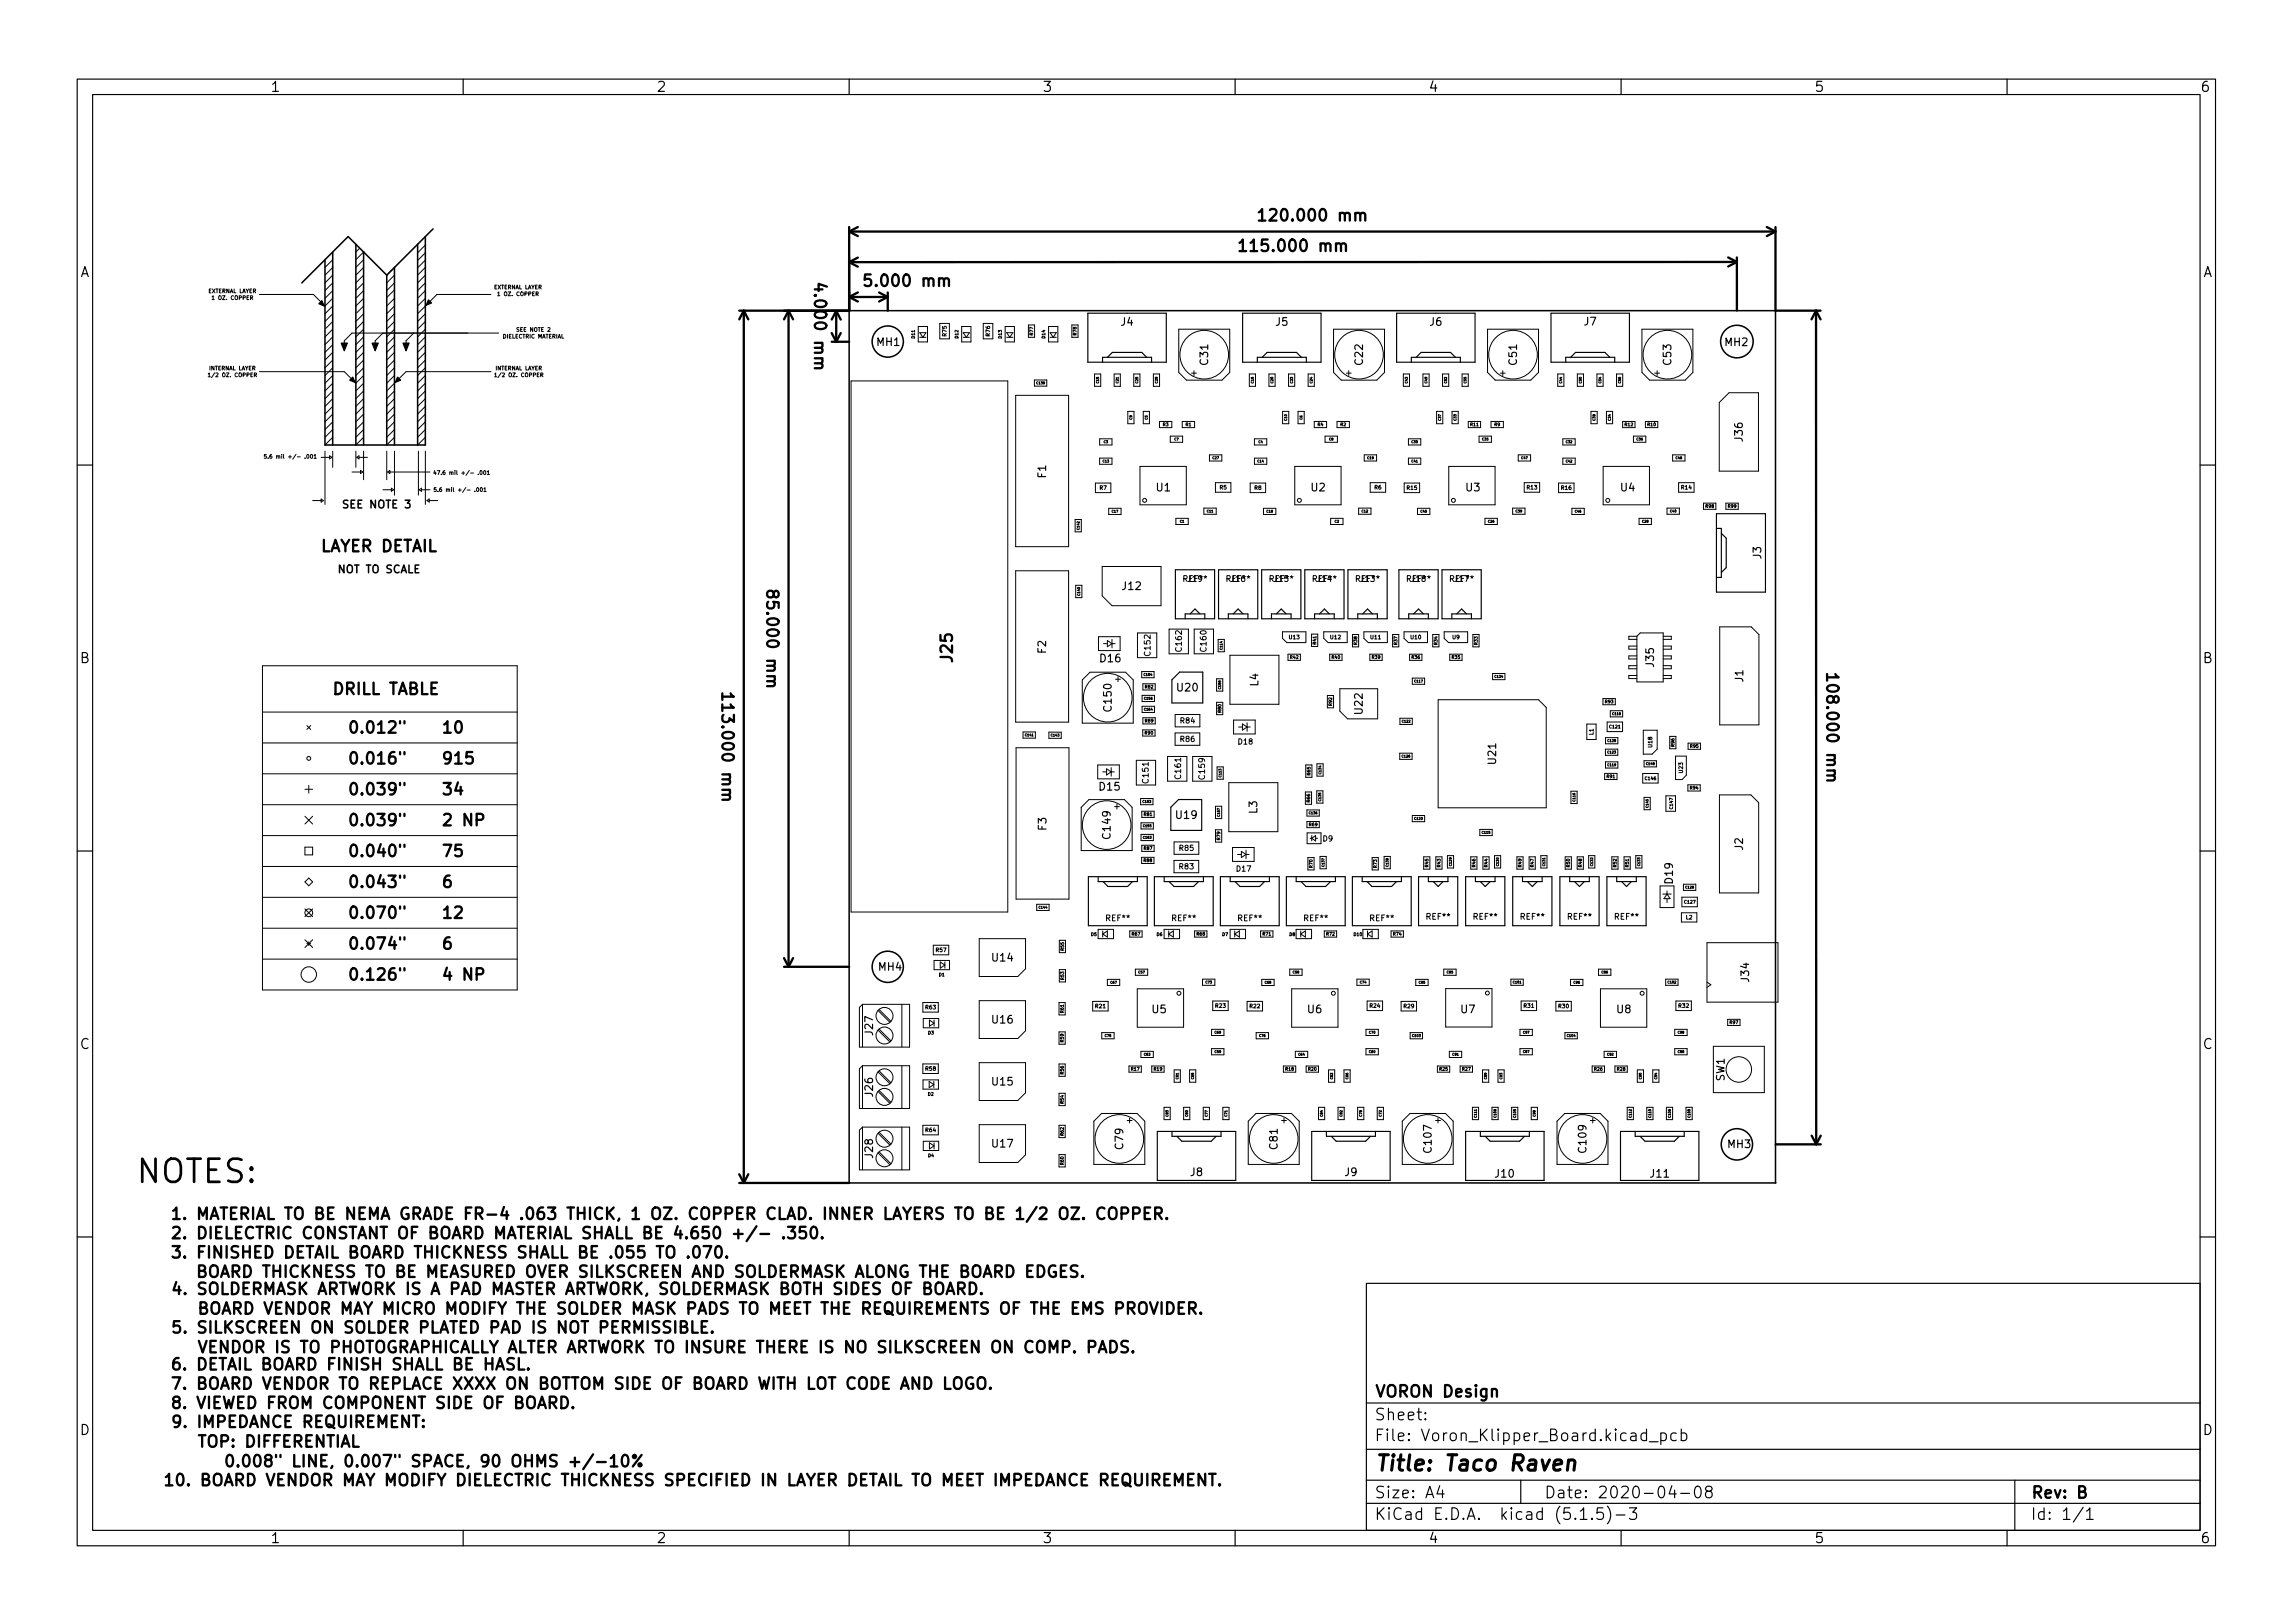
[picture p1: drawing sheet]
<svg xmlns="http://www.w3.org/2000/svg" width="297mm" height="210mm" viewBox="0 0 297 210" stroke-linecap="round" stroke-linejoin="round" font-family="sans-serif">
<defs><g id="words">
<text font-size="4.2" x="17.6" y="153.2">NOTES:</text>
<text font-size="2.8" x="178" y="190.6">Title: Taco Raven</text>
<g font-size="2.1">
<text x="164.1" y="28.6">120.000 mm</text>
<text x="161.6" y="32.6">115.000 mm</text>
<text x="105.5" y="37.5" transform="rotate(90 105.5 37.5)">4.000 mm</text>
<text x="112.7" y="37.1">5.000 mm</text>
<text x="41.5" y="71.5">LAYER DETAIL</text>
<text x="99.3" y="77.4" transform="rotate(90 99.3 77.4)">85.000 mm</text>
<text x="43.2" y="90">DRILL TABLE</text>
<text x="123.4" y="85.6" transform="rotate(-90 123.4 85.6)">J25</text>
<text x="236.6" y="88.3" transform="rotate(90 236.6 88.3)">108.000 mm</text>
<text x="47.2" y="95">0.012&quot;</text>
<text x="55.7" y="95">10</text>
<text x="93.5" y="90.8" transform="rotate(90 93.5 90.8)">113.000 mm</text>
<text x="47.3" y="99">0.016&quot;</text>
<text x="55.8" y="99">915</text>
<text x="47.2" y="103">0.039&quot;</text>
<text x="47.4" y="107">0.039&quot;</text>
<text x="55.9" y="107">2 NP</text>
<text x="47.2" y="111">0.040&quot;</text>
<text x="47" y="115">0.043&quot;</text>
<text x="47.2" y="119">0.070&quot;</text>
<text x="55.7" y="119">12</text>
<text x="47" y="123">0.074&quot;</text>
<text x="47.4" y="127">0.126&quot;</text>
<text x="55.9" y="127">4 NP</text>
<text x="26.9" y="160.5">2. DIELECTRIC CONSTANT OF BOARD MATERIAL SHALL BE 4.650 +/- .350.</text>
<text x="29.2" y="158">1. MATERIAL TO BE NEMA GRADE FR-4 .063 THICK, 1 OZ. COPPER CLAD. INNER LAYERS TO BE 1/2 OZ. COPPER.</text>
<text x="22" y="167.7">4. SOLDERMASK ARTWORK IS A PAD MASTER ARTWORK, SOLDERMASK BOTH SIDES OF BOARD.</text>
<text x="25.6" y="163">3. FINISHED DETAIL BOARD THICKNESS SHALL BE .055 TO .070.</text>
<text x="27.8" y="165.5">BOARD THICKNESS TO BE MEASURED OVER SILKSCREEN AND SOLDERMASK ALONG THE BOARD EDGES.</text>
<text x="22" y="172.7">5. SILKSCREEN ON SOLDER PLATED PAD IS NOT PERMISSIBLE.</text>
<text x="23.7" y="170.3">BOARD VENDOR MAY MICRO MODIFY THE SOLDER MASK PADS TO MEET THE REQUIREMENTS OF THE EMS PROVIDER.</text>
<text x="23.7" y="175.3">VENDOR IS TO PHOTOGRAPHICALLY ALTER ARTWORK TO INSURE THERE IS NO SILKSCREEN ON COMP. PADS.</text>
<text x="23.8" y="177.5">6. DETAIL BOARD FINISH SHALL BE HASL.</text>
<text x="25.4" y="180">7. BOARD VENDOR TO REPLACE XXXX ON BOTTOM SIDE OF BOARD WITH LOT CODE AND LOGO.</text>
<text x="22" y="184.9">9. IMPEDANCE REQUIREMENT:</text>
<text x="23.7" y="182.5">8. VIEWED FROM COMPONENT SIDE OF BOARD.</text>
<text x="178" y="184">Sheet:</text>
<text x="178" y="181">VORON Design</text>
<text x="23.7" y="187.5">TOP: DIFFERENTIAL</text>
<text x="25.5" y="190">0.008&quot; LINE, 0.007&quot; SPACE, 90 OHMS +/-10%</text>
<text x="178" y="186.7">File: Voron_Klipper_Board.kicad_pcb</text>
<text x="21" y="192.5">10. BOARD VENDOR MAY MODIFY DIELECTRIC THICKNESS SPECIFIED IN LAYER DETAIL TO MEET IMPEDANCE REQUIREMENT.</text>
<text x="178" y="196.9">KiCad E.D.A. kicad (5.1.5)-3</text>
<text x="178" y="194.1">Size: A4</text>
<text x="200" y="194.1">Date: 2020-04-08</text>
<text x="263" y="194.1">Rev: B</text>
<text x="263" y="196.9">Id: 1/1</text>
</g>
<g font-size="1.8">
<text x="35" y="11.9">1</text>
<text x="85" y="11.9">2</text>
<text x="135" y="11.9">3</text>
<text x="185" y="11.9">4</text>
<text x="235" y="11.9">5</text>
<text x="285" y="11.9">6</text>
<text x="10.3" y="35.9">A</text>
<text x="285.3" y="35.9">A</text>
<text x="10.3" y="85.9">B</text>
<text x="285.3" y="85.9">B</text>
<text x="10.3" y="135.9">C</text>
<text x="285.3" y="135.9">C</text>
<text x="10.3" y="185.9">D</text>
<text x="285.3" y="185.9">D</text>
<text x="35" y="199.9">1</text>
<text x="85" y="199.9">2</text>
<text x="135" y="199.9">3</text>
<text x="185" y="199.9">4</text>
<text x="235" y="199.9">5</text>
<text x="285" y="199.9">6</text>
</g>
<g font-size="1.4">
<text x="113.6" y="44.8">MH1</text>
<text x="145.2" y="42.2">J4</text>
<text x="156.5" y="47.2" transform="rotate(-90 156.5 47.2)">C31</text>
<text x="165.3" y="42.2">J5</text>
<text x="176.6" y="47.2" transform="rotate(-90 176.6 47.2)">C22</text>
<text x="185.2" y="42.2">J6</text>
<text x="196.5" y="47.2" transform="rotate(-90 196.5 47.2)">C51</text>
<text x="205.2" y="42.1">J7</text>
<text x="216.5" y="47.2" transform="rotate(-90 216.5 47.2)">C53</text>
<text x="223.5" y="44.8">MH2</text>
<text x="225.8" y="57.1" transform="rotate(-90 225.8 57.1)">J36</text>
<text x="44.7" y="65.8">SEE NOTE 3</text>
<text x="135.5" y="61.9" transform="rotate(-90 135.5 61.9)">F1</text>
<text x="149.8" y="63.6">U1</text>
<text x="169.9" y="63.6">U2</text>
<text x="189.9" y="63.6">U3</text>
<text x="210" y="63.6">U4</text>
<text x="43.9" y="74.2">NOT TO SCALE</text>
<text x="145.4" y="76.4">J12</text>
<text x="228.1" y="72.4" transform="rotate(-90 228.1 72.4)">J3</text>
<text x="135.5" y="84.6" transform="rotate(-90 135.5 84.6)">F2</text>
<text x="142.5" y="85.8">D16</text>
<text x="152.5" y="89.6">U20</text>
<text x="163" y="88.9" transform="rotate(-90 163 88.9)">L4</text>
<text x="214.3" y="86.3" transform="rotate(-90 214.3 86.3)">J35</text>
<text x="225.8" y="88.3" transform="rotate(-90 225.8 88.3)">J1</text>
<text x="144" y="92" transform="rotate(-90 144 92)">C150</text>
<text x="176.5" y="92.5" transform="rotate(-90 176.5 92.5)">U22</text>
<text x="193.8" y="98.9" transform="rotate(-90 193.8 98.9)">U21</text>
<text x="135.5" y="107.5" transform="rotate(-90 135.5 107.5)">F3</text>
<text x="142.4" y="102.4">D15</text>
<text x="152.4" y="106.1">U19</text>
<text x="162.9" y="105.4" transform="rotate(-90 162.9 105.4)">L3</text>
<text x="143.9" y="108.6" transform="rotate(-90 143.9 108.6)">C149</text>
<text x="225.8" y="110.1" transform="rotate(-90 225.8 110.1)">J2</text>
<text x="216.7" y="114.4" transform="rotate(-90 216.7 114.4)">D19</text>
<text x="113.8" y="125.7">MH4</text>
<text x="128.6" y="124.6">U14</text>
<text x="149.3" y="131.2">U5</text>
<text x="169.4" y="131.2">U6</text>
<text x="189.3" y="131.2">U7</text>
<text x="209.5" y="131.2">U8</text>
<text x="226.6" y="127.1" transform="rotate(-90 226.6 127.1)">J34</text>
<text x="113.1" y="134" transform="rotate(-90 113.1 134)">J27</text>
<text x="128.6" y="132.6">U16</text>
<text x="113.1" y="142" transform="rotate(-90 113.1 142)">J26</text>
<text x="128.6" y="140.6">U15</text>
<text x="223.4" y="140.1" transform="rotate(-90 223.4 140.1)">SW1</text>
<text x="113.1" y="149.9" transform="rotate(-90 113.1 149.9)">J28</text>
<text x="128.6" y="148.6">U17</text>
<text x="145.5" y="148.8" transform="rotate(-90 145.5 148.8)">C79</text>
<text x="165.5" y="148.8" transform="rotate(-90 165.5 148.8)">C81</text>
<text x="185.4" y="149.2" transform="rotate(-90 185.4 149.2)">C107</text>
<text x="205.5" y="149.2" transform="rotate(-90 205.5 149.2)">C109</text>
<text x="223.8" y="148.7">MH3</text>
<text x="154.2" y="152.3">J8</text>
<text x="174.2" y="152.3">J9</text>
<text x="193.7" y="152.5">J10</text>
<text x="213.8" y="152.5">J11</text>
</g>
<g font-size="1.1">
<text x="153.3" y="75.4">REF**</text>
<text x="153.9" y="75.4">J19</text>
<text x="158.9" y="75.4">REF**</text>
<text x="159.5" y="75.4">J16</text>
<text x="164.5" y="75.4">REF**</text>
<text x="165.1" y="75.4">J15</text>
<text x="170.1" y="75.4">REF**</text>
<text x="170.7" y="75.4">J14</text>
<text x="175.7" y="75.4">REF**</text>
<text x="176.3" y="75.4">J13</text>
<text x="182.3" y="75.4">REF**</text>
<text x="182.9" y="75.4">J18</text>
<text x="187.9" y="75.4">REF**</text>
<text x="188.5" y="75.4">J17</text>
<text x="149" y="84.9" transform="rotate(-90 149 84.9)">C152</text>
<text x="153.1" y="84.3" transform="rotate(-90 153.1 84.3)">C162</text>
<text x="156.3" y="84.3" transform="rotate(-90 156.3 84.3)">C160</text>
<text x="148.8" y="101.4" transform="rotate(-90 148.8 101.4)">C151</text>
<text x="153" y="100.8" transform="rotate(-90 153 100.8)">C161</text>
<text x="156.1" y="100.9" transform="rotate(-90 156.1 100.9)">C159</text>
<text x="143.3" y="119.3">REF**</text>
<text x="151.9" y="119.3">REF**</text>
<text x="160.4" y="119.3">REF**</text>
<text x="169" y="119.3">REF**</text>
<text x="177.5" y="119.3">REF**</text>
<text x="184.8" y="119.1">REF**</text>
<text x="190.9" y="119.1">REF**</text>
<text x="197" y="119.1">REF**</text>
<text x="203.1" y="119.1">REF**</text>
<text x="209.2" y="119.1">REF**</text>
</g>
<g font-size="1">
<text x="152.9" y="93.7">R84</text>
<text x="152.9" y="96.1">R86</text>
<text x="160.4" y="96.4">D18</text>
<text x="152.8" y="112.6">R83</text>
<text x="152.8" y="110.2">R85</text>
<text x="160.2" y="112.9">D17</text>
<text x="171.4" y="109">D9</text>
</g>
<g font-size=".7">
<text x="26.9" y="38">EXTERNAL LAYER</text>
<text x="27.7" y="38.8">1 OZ. COPPER</text>
<text x="63.9" y="37.5">EXTERNAL LAYER</text>
<text x="64.7" y="38.3">1 OZ. COPPER</text>
<text x="27.1" y="48">INTERNAL LAYER</text>
<text x="64.2" y="48">INTERNAL LAYER</text>
<text x="65.1" y="43.8">DIELECTRIC MATERIAL</text>
<text x="67" y="43">SEE NOTE 2</text>
<text x="122.6" y="43.5" transform="rotate(-90 122.6 43.5)">R75</text>
<text x="128.2" y="43.5" transform="rotate(-90 128.2 43.5)">R76</text>
<text x="27.4" y="48.8">1/2 OZ. COPPER</text>
<text x="64.5" y="48.8">1/2 OZ. COPPER</text>
<text x="35.2" y="59.4">5.6 mil +/- .001</text>
<text x="57.2" y="63.7">5.6 mil +/- .001</text>
<text x="57.2" y="61.5">47.6 mil +/- .001</text>
<text x="142.5" y="63.4">R7</text>
<text x="158" y="63.4">R5</text>
<text x="162.5" y="63.4">R8</text>
<text x="178.1" y="63.4">R6</text>
<text x="182.3" y="63.4">R15</text>
<text x="197.8" y="63.4">R13</text>
<text x="202.3" y="63.4">R16</text>
<text x="217.8" y="63.4">R14</text>
<text x="167" y="82.8">U13</text>
<text x="172.4" y="82.8">U12</text>
<text x="177.6" y="82.8">U11</text>
<text x="182.8" y="82.8">U10</text>
<text x="188.2" y="82.8">U9</text>
<text x="206.4" y="95.2" transform="rotate(-90 206.4 95.2)">L1</text>
<text x="214" y="96.8" transform="rotate(-90 214 96.8)">U18</text>
<text x="218" y="100.1" transform="rotate(-90 218 100.1)">U23</text>
<text x="218.4" y="119.1">L2</text>
<text x="121.3" y="123.3">R57</text>
<text x="119.9" y="130.7">R63</text>
<text x="141.9" y="130.6">R21</text>
<text x="157.5" y="130.5">R23</text>
<text x="161.9" y="130.6">R22</text>
<text x="177.5" y="130.5">R24</text>
<text x="181.9" y="130.6">R29</text>
<text x="197.4" y="130.5">R31</text>
<text x="201.9" y="130.6">R30</text>
<text x="217.5" y="130.5">R32</text>
<text x="119.9" y="138.7">R58</text>
<text x="119.9" y="146.6">R64</text>
</g>
<g font-size=".6">
<text x="118.5" y="43.8" transform="rotate(-90 118.5 43.8)">D11</text>
<text x="124.1" y="43.8" transform="rotate(-90 124.1 43.8)">D12</text>
<text x="129.8" y="43.8" transform="rotate(-90 129.8 43.8)">D13</text>
<text x="133.8" y="43.4" transform="rotate(-90 133.8 43.4)">R77</text>
<text x="135.4" y="43.8" transform="rotate(-90 135.4 43.8)">D14</text>
<text x="139.5" y="43.4" transform="rotate(-90 139.5 43.4)">R78</text>
<text x="150.6" y="55.2">R3</text>
<text x="153.6" y="55.2">R1</text>
<text x="170.7" y="55.2">R4</text>
<text x="173.6" y="55.2">R2</text>
<text x="190.5" y="55.2">R11</text>
<text x="193.6" y="55.2">R9</text>
<text x="210.5" y="55.2">R12</text>
<text x="213.4" y="55.2">R10</text>
<text x="221" y="65.8">R98</text>
<text x="223.9" y="65.8">R99</text>
<text x="170.5" y="83.5" transform="rotate(-90 170.5 83.5)">R41</text>
<text x="175.8" y="83.5" transform="rotate(-90 175.8 83.5)">R38</text>
<text x="181" y="83.5" transform="rotate(-90 181 83.5)">R37</text>
<text x="186.2" y="83.5" transform="rotate(-90 186.2 83.5)">R34</text>
<text x="191.4" y="83.5" transform="rotate(-90 191.4 83.5)">R33</text>
<text x="148.3" y="89.2">R82</text>
<text x="167.1" y="85.3">R42</text>
<text x="172.5" y="85.3">R40</text>
<text x="177.7" y="85.3">R39</text>
<text x="182.9" y="85.3">R36</text>
<text x="188.1" y="85.3">R35</text>
<text x="148.3" y="95.2">R90</text>
<text x="148.3" y="93.6">R89</text>
<text x="158.2" y="92.3" transform="rotate(-90 158.2 92.3)">R80</text>
<text x="172.6" y="91.4" transform="rotate(-90 172.6 91.4)">R92</text>
<text x="207.9" y="91.1">R93</text>
<text x="208.5" y="94.3">C121</text>
<text x="169.7" y="100.4" transform="rotate(-90 169.7 100.4)">R65</text>
<text x="208.2" y="100.8">R91</text>
<text x="213.1" y="101">C146</text>
<text x="216.9" y="96.7" transform="rotate(-90 216.9 96.7)">R96</text>
<text x="219" y="96.9">R95</text>
<text x="148.2" y="105.7">R81</text>
<text x="169.6" y="107">R69</text>
<text x="169.7" y="103.9" transform="rotate(-90 169.7 103.9)">R66</text>
<text x="216.7" y="104.8" transform="rotate(-90 216.7 104.8)">C147</text>
<text x="218.9" y="102.3">R94</text>
<text x="148.2" y="111.7">R88</text>
<text x="148.2" y="110.1">R87</text>
<text x="158.1" y="108.8" transform="rotate(-90 158.1 108.8)">R79</text>
<text x="170" y="112.4" transform="rotate(-90 170 112.4)">R70</text>
<text x="178.3" y="112.4" transform="rotate(-90 178.3 112.4)">R73</text>
<text x="185" y="112.3" transform="rotate(-90 185 112.3)">R45</text>
<text x="186.6" y="112.3" transform="rotate(-90 186.6 112.3)">R43</text>
<text x="191.1" y="112.3" transform="rotate(-90 191.1 112.3)">R46</text>
<text x="192.7" y="112.3" transform="rotate(-90 192.7 112.3)">R44</text>
<text x="197.1" y="112.3" transform="rotate(-90 197.1 112.3)">R49</text>
<text x="198.7" y="112.3" transform="rotate(-90 198.7 112.3)">R47</text>
<text x="203.4" y="112.3" transform="rotate(-90 203.4 112.3)">R50</text>
<text x="204.9" y="112.3" transform="rotate(-90 204.9 112.3)">R48</text>
<text x="209.4" y="112.3" transform="rotate(-90 209.4 112.3)">R52</text>
<text x="211" y="112.3" transform="rotate(-90 211 112.3)">R51</text>
<text x="218.2" y="117">C127</text>
<text x="137.8" y="123.1" transform="rotate(-90 137.8 123.1)">R55</text>
<text x="141.3" y="121.2">D5</text>
<text x="146.6" y="121.2">R67</text>
<text x="149.8" y="121.2">D6</text>
<text x="155" y="121.2">R68</text>
<text x="158.3" y="121.2">D7</text>
<text x="163.6" y="121.2">R71</text>
<text x="167" y="121.2">D8</text>
<text x="171.8" y="121.2">R72</text>
<text x="175.4" y="121.2">D10</text>
<text x="180.5" y="121.2">R74</text>
<text x="121.6" y="126.5">D1</text>
<text x="137.8" y="131.2" transform="rotate(-90 137.8 131.2)">R61</text>
<text x="137.8" y="126.9" transform="rotate(-90 137.8 126.9)">R53</text>
<text x="120.2" y="134">D3</text>
<text x="137.8" y="135" transform="rotate(-90 137.8 135)">R59</text>
<text x="224.1" y="132.7">R97</text>
<text x="120.2" y="141.9">D2</text>
<text x="137.8" y="142.9" transform="rotate(-90 137.8 142.9)">R54</text>
<text x="137.8" y="139.1" transform="rotate(-90 137.8 139.1)">R56</text>
<text x="146.5" y="138.7">R17</text>
<text x="149.5" y="138.7">R19</text>
<text x="166.5" y="138.7">R18</text>
<text x="169.5" y="138.7">R20</text>
<text x="186.5" y="138.7">R25</text>
<text x="189.4" y="138.7">R27</text>
<text x="206.5" y="138.7">R26</text>
<text x="209.5" y="138.7">R28</text>
<text x="120.2" y="149.9">D4</text>
<text x="137.8" y="147.1" transform="rotate(-90 137.8 147.1)">R62</text>
<text x="137.8" y="150.9" transform="rotate(-90 137.8 150.9)">R60</text>
</g>
<g font-size=".4">
<text x="134.3" y="49.8">C139</text>
<text x="142.3" y="49.6" transform="rotate(-90 142.3 49.6)">C15</text>
<text x="144.9" y="49.6" transform="rotate(-90 144.9 49.6)">C21</text>
<text x="147.4" y="49.6" transform="rotate(-90 147.4 49.6)">C25</text>
<text x="150" y="49.6" transform="rotate(-90 150 49.6)">C29</text>
<text x="162.4" y="49.6" transform="rotate(-90 162.4 49.6)">C16</text>
<text x="164.9" y="49.6" transform="rotate(-90 164.9 49.6)">C20</text>
<text x="167.5" y="49.6" transform="rotate(-90 167.5 49.6)">C23</text>
<text x="170" y="49.6" transform="rotate(-90 170 49.6)">C24</text>
<text x="182.3" y="49.6" transform="rotate(-90 182.3 49.6)">C43</text>
<text x="184.9" y="49.6" transform="rotate(-90 184.9 49.6)">C49</text>
<text x="187.4" y="49.6" transform="rotate(-90 187.4 49.6)">C52</text>
<text x="190" y="49.6" transform="rotate(-90 190 49.6)">C55</text>
<text x="202.3" y="49.6" transform="rotate(-90 202.3 49.6)">C44</text>
<text x="204.9" y="49.6" transform="rotate(-90 204.9 49.6)">C50</text>
<text x="207.4" y="49.6" transform="rotate(-90 207.4 49.6)">C54</text>
<text x="210" y="49.6" transform="rotate(-90 210 49.6)">C56</text>
<text x="142.9" y="59.9">C13</text>
<text x="143" y="57.4">C3</text>
<text x="146.6" y="54.4" transform="rotate(-90 146.6 54.4)">C9</text>
<text x="148.6" y="54.4" transform="rotate(-90 148.6 54.4)">C5</text>
<text x="152.1" y="57">C7</text>
<text x="157.1" y="59.5">C27</text>
<text x="162.9" y="59.9">C14</text>
<text x="163" y="57.4">C4</text>
<text x="166.7" y="54.5" transform="rotate(-90 166.7 54.5)">C10</text>
<text x="168.7" y="54.4" transform="rotate(-90 168.7 54.4)">C6</text>
<text x="172.2" y="57">C8</text>
<text x="177.1" y="59.5">C19</text>
<text x="182.9" y="57.4">C30</text>
<text x="182.9" y="59.9">C41</text>
<text x="186.7" y="54.5" transform="rotate(-90 186.7 54.5)">C37</text>
<text x="188.7" y="54.5" transform="rotate(-90 188.7 54.5)">C33</text>
<text x="192" y="57">C35</text>
<text x="197.1" y="59.5">C47</text>
<text x="202.9" y="57.4">C32</text>
<text x="202.9" y="59.9">C42</text>
<text x="206.7" y="54.5" transform="rotate(-90 206.7 54.5)">C38</text>
<text x="208.7" y="54.5" transform="rotate(-90 208.7 54.5)">C34</text>
<text x="212" y="57">C36</text>
<text x="217.1" y="59.5">C48</text>
<text x="139.8" y="68.6" transform="rotate(-90 139.8 68.6)">C142</text>
<text x="144" y="66.4">C17</text>
<text x="152.9" y="67.7">C1</text>
<text x="156.4" y="66.4">C11</text>
<text x="164.1" y="66.4">C18</text>
<text x="172.9" y="67.7">C2</text>
<text x="176.4" y="66.4">C12</text>
<text x="184" y="66.4">C45</text>
<text x="192.8" y="67.7">C26</text>
<text x="196.4" y="66.4">C39</text>
<text x="204" y="66.4">C46</text>
<text x="212.7" y="67.7">C28</text>
<text x="216.4" y="66.4">C40</text>
<text x="139.9" y="77.1" transform="rotate(-90 139.9 77.1)">C140</text>
<text x="148.2" y="87.5">C154</text>
<text x="158.2" y="89.2" transform="rotate(-90 158.2 89.2)">C158</text>
<text x="158.3" y="84.1" transform="rotate(-90 158.3 84.1)">C114</text>
<text x="183.3" y="88.4">C117</text>
<text x="193.7" y="87.8">C124</text>
<text x="132.8" y="95.4">C141</text>
<text x="136.2" y="95.4">C143</text>
<text x="148.3" y="90.6">C156</text>
<text x="148.3" y="92">C164</text>
<text x="181.7" y="93.6">C122</text>
<text x="208.9" y="92.6">C118</text>
<text x="158.2" y="100.6" transform="rotate(-90 158.2 100.6)">C113</text>
<text x="171.2" y="100.2" transform="rotate(-90 171.2 100.2)">C134</text>
<text x="181.6" y="98.1">C126</text>
<text x="208.3" y="97.6">C123</text>
<text x="208.3" y="99.2">C119</text>
<text x="208.3" y="96.1">C125</text>
<text x="213.3" y="99.1">C148</text>
<text x="148.1" y="104">C153</text>
<text x="148.1" y="107.1">C155</text>
<text x="158" y="105.7" transform="rotate(-90 158 105.7)">C157</text>
<text x="169.6" y="105.5">C136</text>
<text x="171.1" y="103.7" transform="rotate(-90 171.1 103.7)">C135</text>
<text x="183.3" y="106.2">C120</text>
<text x="192" y="108">C115</text>
<text x="204" y="103.8" transform="rotate(-90 204 103.8)">C116</text>
<text x="213.5" y="104.6" transform="rotate(-90 213.5 104.6)">C145</text>
<text x="148.1" y="108.6">C163</text>
<text x="171.6" y="112.2" transform="rotate(-90 171.6 112.2)">C137</text>
<text x="179.9" y="112.2" transform="rotate(-90 179.9 112.2)">C138</text>
<text x="188" y="112.1" transform="rotate(-90 188 112.1)">C129</text>
<text x="194.1" y="112.1" transform="rotate(-90 194.1 112.1)">C130</text>
<text x="200.1" y="112.1" transform="rotate(-90 200.1 112.1)">C131</text>
<text x="206.4" y="112.1" transform="rotate(-90 206.4 112.1)">C132</text>
<text x="212.4" y="112.1" transform="rotate(-90 212.4 112.1)">C133</text>
<text x="134.6" y="117.7">C144</text>
<text x="218.4" y="115.1">C128</text>
<text x="143.9" y="127.4">C67</text>
<text x="147.5" y="126.1">C57</text>
<text x="156.2" y="127.4">C73</text>
<text x="163.9" y="127.4">C68</text>
<text x="167.5" y="126.1">C58</text>
<text x="176.2" y="127.4">C74</text>
<text x="183.8" y="127.4">C95</text>
<text x="187.4" y="126.1">C85</text>
<text x="196" y="127.4">C101</text>
<text x="203.9" y="127.4">C96</text>
<text x="207.5" y="126.1">C86</text>
<text x="216.1" y="127.4">C102</text>
<text x="143.1" y="134.3">C75</text>
<text x="148.2" y="136.7">C63</text>
<text x="157.4" y="136.4">C59</text>
<text x="157.4" y="133.9">C69</text>
<text x="163.1" y="134.3">C76</text>
<text x="168.2" y="136.7">C64</text>
<text x="177.4" y="136.4">C60</text>
<text x="177.4" y="133.9">C70</text>
<text x="183" y="134.3">C103</text>
<text x="188.2" y="136.7">C91</text>
<text x="197.3" y="136.4">C87</text>
<text x="197.3" y="133.9">C97</text>
<text x="203" y="134.3">C104</text>
<text x="208.2" y="136.7">C92</text>
<text x="217.4" y="136.4">C88</text>
<text x="217.4" y="133.9">C98</text>
<text x="152.6" y="139.8" transform="rotate(-90 152.6 139.8)">C61</text>
<text x="154.6" y="139.8" transform="rotate(-90 154.6 139.8)">C65</text>
<text x="172.6" y="139.8" transform="rotate(-90 172.6 139.8)">C62</text>
<text x="174.6" y="139.8" transform="rotate(-90 174.6 139.8)">C66</text>
<text x="192.6" y="139.8" transform="rotate(-90 192.6 139.8)">C89</text>
<text x="194.6" y="139.8" transform="rotate(-90 194.6 139.8)">C93</text>
<text x="212.7" y="139.8" transform="rotate(-90 212.7 139.8)">C90</text>
<text x="214.7" y="139.8" transform="rotate(-90 214.7 139.8)">C94</text>
<text x="151.3" y="144.6" transform="rotate(-90 151.3 144.6)">C83</text>
<text x="153.9" y="144.6" transform="rotate(-90 153.9 144.6)">C80</text>
<text x="156.4" y="144.6" transform="rotate(-90 156.4 144.6)">C77</text>
<text x="159" y="144.6" transform="rotate(-90 159 144.6)">C71</text>
<text x="171.3" y="144.6" transform="rotate(-90 171.3 144.6)">C84</text>
<text x="173.9" y="144.6" transform="rotate(-90 173.9 144.6)">C82</text>
<text x="176.4" y="144.6" transform="rotate(-90 176.4 144.6)">C78</text>
<text x="179" y="144.6" transform="rotate(-90 179 144.6)">C72</text>
<text x="191.3" y="144.7" transform="rotate(-90 191.3 144.7)">C111</text>
<text x="193.8" y="144.7" transform="rotate(-90 193.8 144.7)">C108</text>
<text x="196.4" y="144.7" transform="rotate(-90 196.4 144.7)">C105</text>
<text x="198.9" y="144.6" transform="rotate(-90 198.9 144.6)">C99</text>
<text x="211.3" y="144.7" transform="rotate(-90 211.3 144.7)">C112</text>
<text x="213.9" y="144.7" transform="rotate(-90 213.9 144.7)">C110</text>
<text x="216.4" y="144.7" transform="rotate(-90 216.4 144.7)">C106</text>
<text x="219" y="144.7" transform="rotate(-90 219 144.7)">C100</text>
</g>
</g></defs>
<g fill="none" stroke="#000" stroke-width=".15">
<path d="M10 10.2h277v190.1h-277zM12 12.2h273v186.1h-273zM60 10.2v2M110 10.2v2M160 10.2v2M210 10.2v2M260 10.2v2M140.9 40.6h10.2v6.3h-10.2zM142.8 46.9v-.6h6.4v.6M143.5 46.3l.6-.6h3.8l.6 .6M161 40.6h10.1v6.3h-10.1zM162.9 46.9v-.6h6.3v.6"/>
<path d="M163.5 46.3l.6-.6h3.9l.6 .6M180.9 40.6h10.2v6.3h-10.2zM182.8 46.9v-.6h6.4v.6M183.5 46.3l.6-.6h3.8l.6 .6M200.9 40.6h10.2v6.3h-10.2zM202.8 46.9v-.6h6.4v.6M203.5 46.3l.6-.6h3.8l.6 .6M10 60.2h2M152.3 73.8h5v6.4h-5zM154.2 79.5l.6-.6 .6 .6M157.9 73.8h5v6.4h-5zM159.8 79.5l.6-.6 .6 .6"/>
<path d="M163.4 73.8h5.1v6.4h-5.1zM165.3 79.5l.7-.6 .6 .6M169 73.8h5.1v6.4h-5.1zM170.9 79.5l.7-.6 .6 .6M174.6 73.8h5.1v6.4h-5.1zM176.5 79.5l.7-.6 .6 .6M181.2 73.8h5.1v6.4h-5.1zM183.1 79.5l.7-.6 .6 .6M186.8 73.8h5.1v6.4h-5.1zM188.7 79.5l.6-.6 .7 .6M222.4 66.5h6.3v10.2h-6.3zM222.4 68.5h.6v6.3h-.6"/>
<path d="M223 69.1l.6 .6v3.8l-.6 .7M285 60.2h2M152.8 87.1h3v4h-4v-3zM153.5 80.2v-.7h2.6v.7M159.1 80.2v-.7h2.6v.7M164.7 80.2v-.7h2.5v.7M170.3 80.2v-.7h2.5v.7M175.9 80.2v-.7h2.5v.7M182.5 80.2v-.7h2.5v.7M188.1 80.2v-.7h2.5v.7M10 110.2h2M141 113.6h7.6v6.3h-7.6z"/>
<path d="M142.3 113.6v.6h5v-.6M142.9 114.2l.6 .6h2.6l.6-.6M149.5 113.6h7.7v6.3h-7.7zM150.8 113.6v.6h5.1v-.6M151.4 114.2l.7 .6h2.5l.7-.6M151.7 104.6l1-1h3v4h-4zM158.1 113.6h7.6v6.3h-7.6zM159.4 113.6v.6h5v-.6M160 114.2l.6 .6h2.6l.6-.6M166.6 113.6h7.7v6.3h-7.7zM167.9 113.6v.6h5.1v-.6M168.5 114.2l.7 .6h2.5l.7-.6"/>
<path d="M175.2 113.6h7.6v6.3h-7.6zM176.5 113.6v.6h5v-.6M177.1 114.2l.6 .6h2.6l.6-.6M183.8 113.6h5v6.3h-5zM185 113.6v.6h2.6v-.6M185.7 114.2l.6 .6 .6-.6M189.9 113.6h5v6.3h-5zM191.1 113.6v.6h2.6v-.6M191.8 114.2l.6 .6 .6-.6M196 113.6h5v6.3h-5zM197.2 113.6v.6h2.6v-.6M197.9 114.2l.6 .6 .6-.6"/>
<path d="M202.1 113.6h5v6.3h-5zM203.3 113.6v.6h2.6v-.6M204 114.2l.6 .6 .6-.6M208.2 113.6h5v6.3h-5zM209.4 113.6v.6h2.6v-.6M210.1 114.2l.6 .6 .6-.6M285 110.2h2M149.9 146.6h10.2v6.3h-10.2zM151.8 146.6v.6h6.4v-.6M152.5 147.2l.6 .6h3.8l.6-.6M169.9 146.6h10.2v6.3h-10.2zM171.8 146.6v.6h6.4v-.6"/>
<path d="M172.5 147.2l.6 .6h3.8l.6-.6M189.9 146.6h10.1v6.3h-10.1zM191.8 146.6v.6h6.3v-.6M192.4 147.2l.6 .6h3.8l.7-.6M209.9 146.6h10.2v6.3h-10.2zM211.8 146.6v.6h6.4v-.6M212.5 147.2l.6 .6h3.8l.6-.6M10 160.2h2M177 166.3h108v32h-108zM285 160.2h2M60 198.3v2M110 198.3v2"/>
<path d="M160 198.3v2M177 194.8h108M177 191.8h108M177 187.8h108M177 181.8h108M184.6 183.8l.1 .1h-.1v-.1v.1M184.6 183l.1 .1h-.1v-.1v.1M186.5 192.5l-.4 1h1M186.9 193v1M197 191.8v3M204.7 196.8h.9M206.2 196.7l.1 .1h-.1h-.1l.1-.1v.1"/>
<path d="M207.6 195.3h-.7v.7l.2-.1 .5 .1 .1 .2-.1 .5-.2 .1h-.3l-.2-.1M208.2 195.1a1.72 1.72 0 0 1 0 2.3M209.4 196.3h1.1M210 198.3v2M211.1 195.3h.9l-.5 .6a.41 .41 0 0 1 .5 .3v.3l-.1 .3h-.6l-.2-.1M213.3 185.7l-.4-.1-.3 .3v.4l.1 .3h.2h.4M213.3 185.1v1.5M213.6 186.8h1.2M215.1 185.7l.5-.1 .3 .3v.4l-.2 .3h-.1h-.5M215.1 185.6v1.5M216.6 192.5l-.4 1h.9M216.9 193v1"/>
<path d="M217.1 185.7l-.4-.1-.3 .3v.4l.2 .3h.1h.4M217.7 193.5h1.2M217.8 185.7l.4-.1 .3 .3v.4l-.1 .3h-.2h-.4M217.8 185.1v1.5M219.6 192.7a.36 .36 0 0 1 .4-.2 .36 .36 0 0 1 .3 .3 .77 .77 0 0 1-.4 1.2 .91 .91 0 0 1-.3-1.3zM221.2 193.2l-.1-.1a.31 .31 0 0 1-.2-.3 .31 .31 0 0 1 .3-.3l.4 .1a.31 .31 0 0 1 .2 .3 .31 .31 0 0 1-.3 .3h-.3l-.3 .3 .1 .4 .2 .1h.3l.3-.3-.1-.4-.2-.1M260 198.3v2M261 191.8v6.5M269.9 195.3l-1.3 1.9M270.3 195.8l.4-.5v1.5M270.3 196.8h.8"/>
</g>
<path d="M201.3 189.8l1-.2-.1-.4-.1-.1-.6 .1-.1 .2-.1 .8v.2l.2 .1 .6-.1M203.2 189.3a.49 .49 0 0 1 .8 .1l-.1 1.1M203.2 189.1l-.2 1.4" fill="none" stroke="#000" stroke-width=".4"/>
<g fill="none" stroke="#000" stroke-width=".3">
<path d="M107.1 37.1l-1.1-.3v.9M110 34l1.1 .5M110 29.4v10.8h-14.2M110 38.5h5M110 38.5l1.1 .6M110 30h120M110 30l1.1 .6M111.1 33.4l-1.1 .6M111.1 37.9l-1.1 .6M111.1 29.4l-1.1 .6M112.8 35.6h-.7l-.1 .7 .2-.2 .5 .1 .2 .2-.1 .5-.2 .2h-.4l-.2-.2M113.9 37.9l1.1 .6"/>
<path d="M115 37.9v2.3M115 38.5l-1.1 .6M122.3 36.3l.2-.2h.4v1M160.6 31.5l.4-.5v1.5M161.4 32.5h-.8M163.1 27.5l.4-.4v1.5M163.1 28.6h.8M173.7 31.7l.2-.2 .4 .1 .1 .9M176.2 27.8l.2-.2h.4l.1 1M223.9 33.4l1.1 .5M225 33.9l-115 .1M225 33.4v6.8"/>
<path d="M225 33.9l-1.1 .6M228.9 29.4l1.1 .6M230 29.4v10.8h5.8M230 30l-1.1 .6M96.4 40.2v113M96.4 40.2l-.6 1.2M96.4 40.2l.5 1.2M102.1 40.2v85M102.1 40.2l-.5 1.2M102.1 40.2l.6 1.2M106.3 47.1l.2 .2v.3l-1 .1M107.7 40.3h2.3"/>
<path d="M107.7 44.3h2.3M107.7 43.1l.6 1.2M108.3 40.3v4M108.3 40.3l-.6 1.1M108.3 40.3l.6 1.1M108.9 43.1l-.6 1.2M235.3 40.2v108M235.3 40.2l-.6 1.2M235.3 40.2l.5 1.2M100.2 76.8l.3-.3 .2 .1 .2 .2-.1 .4a.31 .31 0 0 1-.3 .2 .31 .31 0 0 1-.3-.3v-.3l-.3-.3h-.2l-.3 .3v.4l.3 .2 .4-.1 .1-.2M45.5 97.6a.36 .36 0 0 1 .4-.2 .36 .36 0 0 1 .3 .3 .77 .77 0 0 1-.5 1.2 .91 .91 0 0 1-.2-1.3zM45.5 93.6a.36 .36 0 0 1 .4-.2 .36 .36 0 0 1 .3 .3 .77 .77 0 0 1-.5 1.2 .91 .91 0 0 1-.2-1.3z"/>
<path d="M59.1 93.6a.36 .36 0 0 1 .4-.2 .36 .36 0 0 1 .2 .3 .77 .77 0 0 1-.4 1.2 .91 .91 0 0 1-.2-1.3zM61.2 97.4h-.7l-.1 .7 .2-.1 .5 .1 .2 .2-.1 .5-.2 .1h-.4l-.2-.1M93.6 89.8v.9M94.6 89.8l.5 .4h-1.5M100.2 88.2l.2 .3-.1 .3-.9 .1M236.7 87.3v.9M237.8 87.3l.4 .4h-1.5M45.5 105.6a.36 .36 0 0 1 .4-.2 .36 .36 0 0 1 .3 .3 .77 .77 0 0 1-.5 1.2 .91 .91 0 0 1-.2-1.3zM45.5 117.6a.36 .36 0 0 1 .4-.2 .36 .36 0 0 1 .3 .3 .77 .77 0 0 1-.5 1.2 .91 .91 0 0 1-.2-1.3zM45.5 113.6a.36 .36 0 0 1 .4-.2 .36 .36 0 0 1 .3 .3 .77 .77 0 0 1-.5 1.2 .91 .91 0 0 1-.2-1.3zM45.5 109.6a.36 .36 0 0 1 .4-.2 .36 .36 0 0 1 .3 .3 .77 .77 0 0 1-.5 1.2 .91 .91 0 0 1-.2-1.3zM45.5 101.6a.36 .36 0 0 1 .4-.2 .36 .36 0 0 1 .3 .3 .77 .77 0 0 1-.5 1.2 .91 .91 0 0 1-.2-1.3z"/>
<path d="M57.5 109.4h1l-.7 1.5M57.5 101.4h.9l-.5 .6a.41 .41 0 0 1 .5 .3v.3l-.1 .3h-.6l-.2-.1M58.3 113.4a.59 .59 0 0 0-.8 .7v.5l.2 .3h.4l.2-.1 .1-.5-.1-.2-.5-.1-.3 .3M59 117.6l.2-.2h.3a.41 .41 0 0 1 .2 .7l-.8 .8h.9M59.3 101.4l-.3 1h.9M59.7 101.9v1M59.7 109.4h-.7v.7l.2-.1 .5 .1 .1 .2-.1 .5-.2 .1h-.3l-.2-.1M61.7 106.2h.6a.41 .41 0 0 0 .3-.4 .41 .41 0 0 0-.3-.4h-.6v1.5M94.4 103l.2 .2-.1 .3-.9 .1M237.5 100.5l.2 .2-.1 .3-.9 .1M45.5 125.6a.36 .36 0 0 1 .4-.2 .36 .36 0 0 1 .3 .3 .77 .77 0 0 1-.5 1.2 .91 .91 0 0 1-.2-1.3zM45.5 121.6a.36 .36 0 0 1 .4-.2 .36 .36 0 0 1 .3 .3 .77 .77 0 0 1-.5 1.2 .91 .91 0 0 1-.2-1.3z"/>
<path d="M58.3 121.4a.59 .59 0 0 0-.8 .7v.5l.2 .3h.4l.2-.1 .1-.5-.1-.2-.5-.1-.3 .3M61.7 126.2h.6a.41 .41 0 0 0 .3-.4 .41 .41 0 0 0-.3-.4h-.6v1.5M101.6 125.2h8.4M101.6 124.1l.5 1.1M102.7 124.1l-.6 1.1M22.4 159.1l.2-.2h.4a.41 .41 0 0 1 .2 .7l-.8 .8h.9M22.4 156.9l.5-.5v1.5M22.4 157.9h.9M23.9 157.8l.1 .1h-.1v-.1v.1M25.8 158.9a.79 .79 0 0 1 .8 .5 .79 .79 0 0 1-.2 1h-.6zM25.8 157.9v-1.5l.5 1.1 .5-1.1v1.5M27.3 157.9l.5-1.5 .5 1.5"/>
<path d="M27.4 157.5h.7M28.6 156.4h.8M95.8 153.2h14.2M95.8 152.1l.6 1.1M96.9 152.1l-.5 1.1M102.1 158.9h.9l-.5 .6a.41 .41 0 0 1 .5 .3v.3l-.1 .3h-.6l-.2-.1M104.4 158.9h-.8v.7l.2-.1 .5 .1 .1 .2v.5l-.3 .1h-.3l-.2-.1M105.2 159a.36 .36 0 0 1 .6 .2 .77 .77 0 0 1-.4 1.2 1 1 0 0 1-.2-1.4zM145.3 157.2h.6a.41 .41 0 0 0 .3-.4 .41 .41 0 0 0-.3-.4h-.6v1.5M146.8 157.2h.6a.41 .41 0 0 0 .3-.4 .41 .41 0 0 0-.3-.4h-.6v1.5M148.3 157.1h.5M149 156.4h-.7v1.5h.7"/>
<path d="M149.6 157.2h.6a.41 .41 0 0 0 .3-.4 .41 .41 0 0 0-.3-.4h-.6v1.5M150 157.2l.5 .7M151.1 157.8l.1 .1h-.1v-.1v.1M234.7 147.1l.6 1.1M235.9 147.1l-.6 1.1M235.9 148.2h-5.9M22.4 178.4h1l-.7 1.5M22.4 161.4h.9l-.5 .6a.41 .41 0 0 1 .5 .3v.3l-.2 .3h-.5l-.2-.1M23.1 175.9a.59 .59 0 0 0-.7 .7v.5l.2 .3h.4l.2-.1 .1-.5-.2-.2-.4-.1-.3 .3M23.9 179.8l.1 .1h-.1v-.1v.1M23.9 162.8l.1 .1h-.1v-.1v.1M23.9 160.3l.1 .1h-.1v-.1v.1"/>
<path d="M25.8 164.6h.5a.36 .36 0 0 0 .3-.3 .36 .36 0 0 0-.3-.4h-.5v1.5h.6a.4 .4 0 0 0 .3-.4 .4 .4 0 0 0-.4-.4M67.2 175.9v1.5h.7M68.4 177.3l.1 .1h-.1v-.1v.1M88.2 171.9h.5a.36 .36 0 0 0 .3-.4 .36 .36 0 0 0-.3-.3h-.5v1.5h.6a.4 .4 0 0 0 .3-.5 .4 .4 0 0 0-.4-.3M89.7 171.2v1.5h.7M90.9 171.9h.5M91.1 161.4h1l-.6 1.5M91.6 171.2h-.7v1.5h.7M92.3 172.5v.1v.1l-.1-.1 .1-.1v.2M92.9 161.5a.36 .36 0 0 1 .5 .2 .77 .77 0 0 1-.4 1.2 1 1 0 0 1-.1-1.4zM94.1 162.8l.1 .1h-.1v-.1v.1M106.5 160.3l.1 .1h-.1h-.1l.1-.1v.1"/>
<path d="M122.6 167.7l.5-1.5 .5 1.5M122.8 167.2h.7M124.1 166.9h.6a.41 .41 0 0 0 .3-.4 .41 .41 0 0 0-.3-.3h-.6v1.5M124.5 166.9l.5 .8M125.6 166.2a.79 .79 0 0 1 .9 .4 .79 .79 0 0 1-.3 1l-.6 .1zM126 178.5a.62 .62 0 0 0-.7 .1 .62 .62 0 0 0-.2 .7 .56 .56 0 0 0 .3 .6 .56 .56 0 0 0 .7-.1v-.5h-.3M126.7 178.6a.5 .5 0 0 1 .6-.2 .5 .5 0 0 1 .3 .5v.5a.5 .5 0 0 1-.5 .5 .5 .5 0 0 1-.5-.5zM127.1 167.5l.1 .1-.1 .1-.1-.1 .1-.1v.2M128.3 179.8l.1 .1h-.1h-.1l.1-.1v.1M139.6 164l-.6-.1a.36 .36 0 0 0-.3 .4 .36 .36 0 0 0 .3 .3 .55 .55 0 0 1 .6 .4 .38 .38 0 0 1-.3 .4h-.6M140.2 165.3l.1 .1h-.1h-.1l.1-.1v.1M141 174.5h.6a.41 .41 0 0 0 .3-.4 .41 .41 0 0 0-.3-.4h-.6v1.5"/>
<path d="M142.3 175.2l.5-1.5 .5 1.5M142.5 174.8h.7M143.8 173.7a.79 .79 0 0 1 .9 .5 .79 .79 0 0 1-.3 .9l-.6 .1zM146.1 173.8l-.6-.1a.36 .36 0 0 0-.2 .4 .36 .36 0 0 0 .2 .3 .55 .55 0 0 1 .6 .4 .38 .38 0 0 1-.3 .4l-.5-.1M146.8 175.1v.1l-.1-.1h.1v.1M147.8 168.8a.5 .5 0 0 1 .5-.1 .5 .5 0 0 1 .2 .5v.5a.5 .5 0 0 1-.5 .5 .5 .5 0 0 1-.5-.5v-.5zM149 168.7l.5 1.5 .5-1.5M150.5 168.7v1.5M151.2 168.7a.79 .79 0 0 1 .8 .5 .79 .79 0 0 1-.2 .9l-.6 .1zM152.7 169.4h.5M153.4 168.7h-.7v1.5h.7M154 169.5h.6a.41 .41 0 0 0 .3-.4 .41 .41 0 0 0-.3-.4h-.6v1.5"/>
<path d="M154.4 169.5l.5 .7M155.5 170.1h.1l-.1 .1v-.1v.1M22.7 181.6l-.1-.1a.31 .31 0 0 1-.2-.3 .31 .31 0 0 1 .3-.3l.4 .1a.31 .31 0 0 1 .2 .3 .31 .31 0 0 1-.3 .3h-.4l-.2 .3v.2l.3 .3h.3l.3-.3-.1-.4-.2-.1M44.3 187.4l.5-1.5 .5 1.5M44.4 187h.7M45.8 185.9v1.5h.7M53.5 183.4h.8M54.8 184.7l.1 .1-.1 .1v-.1v-.1v.2M54.8 183.9l.1 .1-.1 .1v-.1v-.1v.2M69.6 190v-1.5l.5 1 .5-1v1.5M72.1 188.5h-.6a.36 .36 0 0 0-.2 .3 .36 .36 0 0 0 .2 .4 .55 .55 0 0 1 .6 .3 .38 .38 0 0 1-.3 .5l-.5-.1M72.7 180.9a.79 .79 0 0 1 .9 .5 .79 .79 0 0 1-.3 1h-.6z"/>
<path d="M73.9 189.4h1.1M74.2 182.3l.1 .1h-.1h-.1l.1-.1v.1M74.5 188.8v1.2M76.8 188.4l-1.3 1.9M77.3 189.4h1.2M79.1 188.9l.4-.4v1.5M79.1 190h.9M80.8 188.5a.36 .36 0 0 1 .5 .3 .77 .77 0 0 1-.4 1.2 1 1 0 0 1-.1-1.5zM83.1 188.5l-1.1 1.5M152.2 192.4v-1.5l.5 1.1 .5-1.1v1.5M153.9 191.6h.5M154.6 190.9h-.7v1.5h.7"/>
<path d="M156.1 190.9v1.5l-.8-1.5v1.5M156.6 190.9h.9M157.1 190.9v1.5M158 192.3l.1 .1h-.1h-.1l.1-.1v.1M193.3 180.1a.37 .37 0 0 1 .6 0v.8"/>
<circle cx="82.2" cy="188.7" r=".21"/>
<circle cx="82.9" cy="189.8" r=".21"/>
</g>
<g fill="none" stroke="#000" stroke-width=".13">
<path d="M33.6 38.1h7l1.5 1.5 1-1M43.1 37.7l-1 1M43.1 35.6l-1 1M43.1 39.6l-1 1M43.1 33.6l-1 1M43.1 36.6l-1 1M43.2 34.6l-1 1M46.6 32.1l-.5 .5M47.1 35.7l-1 1M47.1 38.6l-1 1M47.1 39.6l-.9 .9M47.1 37.6l-1 1"/>
<path d="M47.1 36.6l-1 1M47.1 33.6l-1 1M47.1 34.6l-1 1M47.2 32.6l-1 1M51.1 37.5l-1 1M51.1 39.6l-1 1M51.1 38.6l-1 1M51.1 35.6l-1 1M51.1 36.6l-1 1M51.2 34.6l-1 1M55.1 31.7l-1 1M55.1 32.7l-1 1"/>
<path d="M55.1 37.6l-1 1M55.1 35.6l-1 1M55.1 38.6l-1 1M55.1 36.6l-1 1M55.2 33.6l-1 1M55.2 34.6l-1 1M63.6 38.1h-7l-2.5 2.5M27 48.5l.1-.2v.5M27 48.8h.3M32.9 48.6h.3v-.2l-.3-.1v.5M33.1 48.6l.1 .2M33.6 48.1h11l1.5 1.5 1-1"/>
<path d="M34.5 58.9h-.2l-.1 .2h.3v.2h-.3M34.7 59.3v.1M35.2 58.9l-.2 .1-.1 .3 .1 .1 .2-.1v-.2l-.3 .1M40.3 58.9a.23 .23 0 0 1 .2 .2 .23 .23 0 0 1-.2 .2zM40.7 59l.1-.1v.5M40.7 59.4h.3M41.6 59.2h1.1M42.1 58.4v6.9M42.7 59l.3 .2-.3 .2zM43.1 49.6l-1 1M43.1 48.6l-1 1M43.1 47.6l-1 1"/>
<path d="M43.1 52.6l-1 1M43.1 46.6l-1 1M43.1 55.6l-1 1M43.1 51.6l-1 1M43.1 53.6l-1 1M43.1 54.6l-1 1M43.1 50.6l-1 1M43.1 56.6l-1 1M43.1 42.6l-1 1M43.1 44.6l-1 1M43.1 43.6l-1 1M43.1 45.6l-1 1"/>
<path d="M43.1 41.6l-.9 .9M43.1 40.6l-1 1M43.1 58.4v2.1M46.1 58.4v2.1M46.2 59.2l.3-.2v.4zM46.5 59.2h1.1M47.1 45.6l-1 1M47.1 55.6l-1 1M47.1 44.6l-1 1M47.1 43.6l-1 1M47.1 53.6l-1 1M47.1 42.6l-1 1"/>
<path d="M47.1 51.6l-1 1M47.1 47.6l-1 1M47.1 49.6l-1 1M47.1 50.6l-1 1M47.1 54.6l-1 1M47.1 56.6l-1 1M47.1 46.6l-1 1M47.1 52.6l-1 1M47.1 40.6l-1 1M47.1 41.6l-1 1M47.1 58.4v3.7M49.6 43.1l-1 1v.3"/>
<path d="M50.1 58.4v3.7M51.1 41.6l-.9 .9M51.1 51.6l-1 1M51.1 40.6l-1 1M51.1 44.6l-1 1M51.1 47.6l-1 1M51.1 43.6l-1 1M51.1 45.6l-1 1M51.1 54.6l-1 1M51.1 55.6l-1 1M51.1 53.6l-1 1M51.1 46.6l-1 1"/>
<path d="M51.1 50.6l-1 1M51.1 52.6l-1 1M51.1 42.6l-1 1M51.1 56.6l-1 1M51.1 48.6l-1 1M51.1 58.4v5.7M53.6 43.1l-1 1v.3M54.2 58.4v5.7M55.1 47.6l-1 1M55.1 40.6l-1 1M55.1 45.6l-1 1M55.1 43.6l-1 1"/>
<path d="M55.1 41.6l-.9 .9M55.1 56.6l-1 1M55.1 50.6l-1 1M55.1 53.6l-1 1M55.1 51.6l-1 1M55.1 49.6l-1 1M55.1 42.6l-1 1M55.1 54.6l-1 1M55.1 55.6l-1 1M55.1 46.6l-1 1M55.1 48.6l-1 1M55.1 52.6l-1 1"/>
<path d="M55.1 44.6l-1 1M55.1 58.4v6.9M63.6 48.1h-11l-2.5 2.5M64.1 48.5l.1-.2v.5M64.1 48.8h.3M64.6 43.1h-19l-1 1v.4M70 48.6h.3v-.2l-.3-.1v.5M70.2 48.6l.1 .2M110.2 49.3h20.3v68.8h-20.3zM118.9 42.3h1.2v2h-1.2zM119.1 43.1h.8l-.4 .6zM119.1 43.7h.8"/>
<path d="M121.7 41.9h1.3v2h-1.3zM124.6 42.3h1.2v2h-1.2zM124.8 43.1h.8l-.4 .6zM124.8 43.7h.8M127.4 41.9h1.2v2h-1.2zM130.2 42.3h1.2v2h-1.2zM130.4 43.1h.8l-.4 .6zM130.4 43.7h.8M131.6 51.2h6.8v19.6h-6.8zM133.2 42.1h.8v1.6h-.8zM134 49.2h1.6v.8h-1.6zM135.8 42.3h1.2v2h-1.2z"/>
<path d="M136 43.1h.8l-.4 .6zM136 43.7h.8M138.9 42.1h.7v1.6h-.7zM141.8 48.4h.8v1.6h-.8zM142.5 59.3h1.6v.8h-1.6zM142.5 56.8h1.6v.8h-1.6zM144.3 48.4h.8v1.6h-.8zM146.1 53.3h.8v1.6h-.8zM146.9 48.4h.8v1.6h-.8zM148.1 53.3h.8v1.6h-.8zM149.4 48.4h.8v1.6h-.8zM150.2 54.6h1.6v.8h-1.6z"/>
<path d="M151.6 56.5h1.6v.8h-1.6zM152.7 42.6h6.6v5.6l-1 1h-4.6l-1-1zM153.2 54.6h1.6v.8h-1.6zM154.4 48.3h.6M154.7 48v.7M156.7 58.9h1.6v.8h-1.6zM161.8 48.4h.8v1.6h-.8zM162.5 59.3h1.6v.8h-1.6zM162.5 56.8h1.6v.8h-1.6zM164.4 48.4h.8v1.6h-.8zM166.2 53.3h.7v1.6h-.7zM166.9 48.4h.8v1.6h-.8z"/>
<path d="M168.2 53.3h.7v1.6h-.7zM169.5 48.4h.8v1.6h-.8zM170.3 54.6h1.6v.8h-1.6zM171.6 56.5h1.7v.8h-1.7zM172.7 42.6h6.6v5.6l-1 1h-4.6l-1-1zM173.2 54.6h1.6v.8h-1.6zM174.4 48.3h.6M174.7 48v.7M176.7 58.9h1.6v.8h-1.6zM181.8 48.4h.8v1.6h-.8zM182.4 59.3h1.6v.8h-1.6zM182.4 56.8h1.6v.8h-1.6z"/>
<path d="M184.3 48.4h.8v1.6h-.8zM186.1 53.3h.8v1.6h-.8zM186.9 48.4h.8v1.6h-.8zM188.1 53.3h.8v1.6h-.8zM189.4 48.4h.8v1.6h-.8zM190.2 54.6h1.6v.8h-1.6zM191.6 56.5h1.6v.8h-1.6zM192.7 42.6h6.6v5.6l-1 1h-4.6l-1-1zM193.1 54.6h1.6v.8h-1.6zM194.4 48.3h.6M194.7 48v.7M196.7 58.9h1.6v.8h-1.6z"/>
<path d="M201.8 48.4h.8v1.6h-.8zM202.4 59.3h1.6v.8h-1.6zM202.4 56.8h1.6v.8h-1.6zM204.3 48.4h.8v1.6h-.8zM206.1 53.3h.8v1.6h-.8zM206.9 48.4h.8v1.6h-.8zM208.1 53.3h.8v1.6h-.8zM209.4 48.4h.8v1.6h-.8zM210.2 54.6h1.6v.8h-1.6zM211.6 56.5h1.6v.8h-1.6zM212.7 42.6h6.6v5.6l-1 1h-4.6l-1-1zM213.1 54.6h1.6v.8h-1.6z"/>
<path d="M214.4 48.3h.6M214.7 48v.7M216.7 58.9h1.6v.8h-1.6zM222.7 52.1l1.3-1.2h3.8v10.1h-5.1zM40.5 64.8h1.1M41.6 64.6l.3 .2-.3 .2zM45.6 61.1h1.1M46.7 60.9l.3 .2-.3 .2zM49.6 63.4h1.1M50.2 61.1l.3-.2v.4zM50.5 61.1h5.2M50.7 63.2l.3 .2-.3 .2z"/>
<path d="M54.3 63.4l.3-.2v.4zM54.6 63.4h1.1M55.3 64.8l.3-.2v.4zM55.6 64.8h1.1M56.3 61l-.1 .3h.3M56.4 61.1v.4M56.5 63.2h-.2l-.1 .2h.3v.2h-.3M56.6 61h.4l-.2 .5M56.7 63.6v.1M57.2 63.2l-.2 .1-.1 .3 .1 .1 .2-.1v-.2l-.3 .1M62.3 63.2a.23 .23 0 0 1 .2 .2 .23 .23 0 0 1-.2 .2zM62.7 63.3l.1-.1v.5"/>
<path d="M62.7 63.7h.3M62.7 61h.1a.23 .23 0 0 1 .1 .2 .23 .23 0 0 1-.2 .2zM63.1 61.1l.2-.1v.5M63.1 61.5h.3M131.6 73.9h6.8v19.7h-6.8zM139.3 67.3h.8v1.6h-.8zM139.3 75.8h.9v1.6h-.9zM141.9 62.6h2v1.2h-2zM142.8 73.4h7.6v5.1h-6.3l-1.3-1.3zM143.6 65.8h1.6v.8h-1.6zM147.7 60.4h6v5h-6zM152.3 67.1h1.6v.8h-1.6z"/>
<path d="M155.9 65.8h1.7v.8h-1.7zM157.5 62.5h2v1.3h-2zM161.9 62.6h2v1.2h-2zM163.7 65.8h1.6v.8h-1.6zM167.7 60.4h6v5h-6zM172.4 67.1h1.6v.8h-1.6zM176 65.8h1.6v.8h-1.6zM177.5 62.5h2v1.3h-2zM181.9 62.6h2v1.2h-2zM183.6 65.8h1.6v.8h-1.6zM187.7 60.4h6v5h-6zM192.4 67.1h1.6v.8h-1.6z"/>
<path d="M196 65.8h1.6v.8h-1.6zM197.4 62.5h2v1.3h-2zM201.9 62.6h2v1.2h-2zM203.6 65.8h1.6v.8h-1.6zM207.7 60.4h6v5h-6zM212.3 67.1h1.6v.8h-1.6zM216 65.8h1.5v.8h-1.5zM217.4 62.5h2v1.3h-2zM220.7 65.2h1.6v.8h-1.6zM223.6 65.2h1.6v.8h-1.6zM34 86.2h33v42h-33zM34 96.2h33"/>
<path d="M34 92.2h33M39.7 94l.6 .5M40.3 94l-.6 .5M131.6 96.9h6.9v19.6h-6.9zM132.5 94.8h1.6v.8h-1.6zM135.9 94.8h1.6v.8h-1.6zM140.2 88.1l1-1h4.6l1 1v5.6h-6.6zM142.2 99.1h2.8v1.8h-2.8zM142.3 82.5h2.8v1.8h-2.8zM142.9 100h.4M142.9 83.4h.6M143.3 99.6l.6 .4-.6 .4z"/>
<path d="M143.5 83l.6 .4-.6 .4zM143.9 100h.4M143.9 99.4v1.1M144.1 82.8v1.1M144.1 83.4h.4M144.5 88h.6M144.8 87.7v.6M147.2 98.5h2.5v3.2h-2.5zM147.3 82h2.6v3.2h-2.6zM147.9 87h1.6v.8h-1.6zM147.9 90.1h1.7v.8h-1.7zM147.9 91.5h1.7v.8h-1.7z"/>
<path d="M148 94.6h1.6v.8h-1.6zM148 88.6h1.6v.8h-1.6zM148 93h1.6v.8h-1.6zM151.2 98h2.6v3.2h-2.6zM151.5 81.5h2.4v3.2h-2.4zM152.2 95h3.2v1.6h-3.2zM152.2 92.6h3.2v1.6h-3.2zM154.5 98h2.5v3.2h-2.5zM154.7 81.5h2.5v3.2h-2.5zM157.6 87.9h.8v1.6h-.8zM157.6 91h.8v1.6h-.8zM157.7 99.3h.8v1.6h-.8z"/>
<path d="M157.8 82.8h.8v1.6h-.8zM159.3 84.9h6.4v6.3h-6.4zM159.8 93.3h2.8v1.8h-2.8zM160.5 94.2h.4M160.9 93.8l.7 .4-.7 .4zM161.6 94.2h.3M161.6 93.6v1.1M166.9 84.7h1.5v.8h-1.5zM169.2 83.2h-2.5l-.6-.5v-.9h3.1v1.4M169.2 99.1h.7v1.6h-.7zM169.9 82.1h.8v1.6h-.8zM170.6 98.9h.8v1.6h-.8z"/>
<path d="M172 90.1h.7v1.6h-.7zM172.3 84.7h1.6v.8h-1.6zM173.6 89.2h4.9v3.9h-3.9l-1-1zM174.5 83.2h-2.5l-.5-.5v-.9h3v1.4M175.2 82.2h.8v1.6h-.8zM176.7 81.8h3v1.4h-2.4l-.6-.5zM177.4 84.7h1.6v.8h-1.6zM180.4 82.2h.8v1.6h-.8zM181.3 97.6h1.6v.8h-1.6zM181.3 93h1.7v.8h-1.7zM182.6 84.7h1.6v.8h-1.6zM183 87.8h1.6v.8h-1.6z"/>
<path d="M184.9 83.2h-2.5l-.5-.5v-.9h3v1.4M185.6 82.2h.8v1.6h-.8zM186.3 90.6h13l1 1v13h-14zM187.8 84.7h1.6v.8h-1.6zM190.1 83.2h-2.4l-.6-.5v-.9h3v1.4M190.8 82.2h.8v1.6h-.8zM193.3 87.2h1.7v.8h-1.7zM205.6 93.8h1.2v2h-1.2zM207.7 90.5h1.6v.8h-1.6zM208 97h1.6v.8h-1.6zM208 95.6h1.6v.8h-1.6zM208 98.7h1.6v.8h-1.6z"/>
<path d="M208.2 93.5h2v1.3h-2zM208.6 92.1h1.6v.8h-1.6zM212 86.2h-1v.4h1M212 82.4h-1v.4h1M212 82.4l.5-.4h3v6.3h-3.5zM212 87.5h-1v.4h1M212 83.7h-1v.4h1M212 85h-1v.4h1M212.9 94.6h1.8v2.4l-.7 .7h-1.1zM213 98.5h1.6v.8h-1.6zM215.5 86.2h1v.4h-1M215.5 82.4h1v.4h-1"/>
<path d="M215.5 87.5h1v.4h-1M215.5 83.7h1v.4h-1M215.5 85h1v.4h-1M216.3 95.4h.8v1.6h-.8zM217.1 98h1.3v2.4l-.5 .6h-.8zM218.7 96.3h1.6v.8h-1.6zM222.8 81.2h4.1l1 1v11.7h-5.1zM34 116.2h33M34 108.2h33M34 104.2h33M34 100.2h33M34 112.2h33"/>
<path d="M39.5 117.7l1 1M39.5 109.7h1v1h-1zM39.5 102.2h1M39.5 105.7l1 1M40 101.7v1M40 113.7l.5 .5-.5 .5-.5-.5zM40.5 117.7l-1 1M40.5 105.7l-1 1M134.3 117.1h1.6v.8h-1.6zM140.1 104.6l1-1h4.6l1 1v5.6h-6.6zM144.4 104.5h.6M144.7 104.2v.6"/>
<path d="M147.8 103.4h1.6v.8h-1.6zM147.8 106.6h1.6v.8h-1.6zM147.8 108.1h1.6v.8h-1.6zM147.9 111.1h1.6v.8h-1.6zM147.9 105.1h1.6v.8h-1.6zM147.9 109.5h1.6v.8h-1.6zM152.1 111.5h3.2v1.6h-3.2zM152.1 109.1h3.2v1.6h-3.2zM157.5 104.4h.8v1.6h-.8zM157.5 107.5h.8v1.6h-.8zM159.2 101.4h6.3v6.3h-6.3zM159.7 109.8h2.8v1.8h-2.8z"/>
<path d="M160.3 110.7h.5M160.8 110.3l.6 .4-.6 .4zM161.4 110.7h.4M161.4 110.1v1.1M169.1 102.6h.8v1.6h-.8zM169.3 104.9h1.6v.8h-1.6zM169.3 106.4h1.6v.8h-1.6zM169.3 107.9h1.8v1.4h-1.8zM169.4 111.1h.8v1.6h-.8zM169.7 108.6h.2M169.9 108.2v.7M169.9 108.6l.5-.4v.7z"/>
<path d="M170.4 108.6h.3M170.6 102.4h.8v1.6h-.8zM171 110.9h.8v1.6h-.8zM177.7 111.1h.9v1.6h-.9zM179.3 110.9h.8v1.6h-.8zM183 105.6h1.6v.8h-1.6zM184.4 111h.8v1.6h-.8zM186 111h.8v1.6h-.8zM187.5 110.8h.8v1.6h-.8zM190.5 111h.8v1.6h-.8zM191.7 107.4h1.6v.8h-1.6zM192.1 111h.8v1.6h-.8z"/>
<path d="M193.6 110.8h.8v1.6h-.8zM196.5 111h.8v1.6h-.8zM198.1 111h.8v1.6h-.8zM199.6 110.8h.8v1.6h-.8zM202.8 111h.8v1.6h-.8zM203.5 102.5h.8v1.6h-.8zM204.3 111h.8v1.6h-.8zM205.8 110.8h.8v1.6h-.8zM207.9 100.2h1.6v.8h-1.6zM208.8 111h.8v1.6h-.8zM210.4 111h.8v1.6h-.8zM211.9 110.8h.8v1.6h-.8z"/>
<path d="M212.8 100.2h2v1.2h-2zM213 103.3h.8v1.6h-.8zM215.1 114.8h1.7v2.8h-1.7zM215.4 115.8h1.1M215.8 103.1h1.2v2h-1.2zM216 115.4v.4M216 116.4v.5M216 115.8l.4 .6h-.9zM217.8 118.2h2v1.2h-2zM217.9 116.2h2v1.3h-2zM218.1 114.5h1.6v.8h-1.6zM218.7 101.7h1.6v.8h-1.6z"/>
<path d="M222.7 103h4.1l1 1v11.7h-5.1zM34 124.2h33M34 120.2h33M39.5 121.7l1 1M39.7 122.2h.6M40 122v.5M40.5 121.7l-1 1M111.3 138.5l.4-.4h6.1v5.5h-6.5zM111.7 130.1v5.5M111.7 138.1v5.5M111.7 130.1h6.1v5.5h-6.5v-5.1zM113.7 133.4l1.6 1.6"/>
<path d="M113.7 130.9l1.6 1.5M113.7 138.9l1.6 1.5M113.9 133.3l1.5 1.5M113.9 130.8l1.5 1.5M113.9 138.7l1.5 1.6M116.8 130.1v5.5M116.8 138.1v5.5M119.5 137.8h2v1.3h-2zM119.5 129.9h2v1.2h-2zM119.6 139.9h2v1.2h-2zM119.6 131.9h2v1.2h-2zM120.4 132.1l.6 .4-.6 .4z"/>
<path d="M120.9 122.5h2v1.2h-2zM121 124.4h2v1.2h-2zM121 132.1v.8M121.8 124.6l.6 .4-.6 .4zM122.4 124.6v.8M126.8 121.6h6v3.9l-1 1h-5zM126.8 129.6h6v3.9l-1 1h-5zM126.8 137.7h6v3.9l-1 1h-5zM137.2 137.8h.8v1.6h-.8zM137.2 129.9h.8v1.6h-.8zM137.2 133.7h.8v1.6h-.8zM137.2 125.6h.8v1.6h-.8z"/>
<path d="M137.2 121.8h.8v1.6h-.8zM141.5 129.7h2v1.3h-2zM142.2 120.4h2v1.2h-2zM142.7 133.8h1.6v.8h-1.6zM142.9 121l.6-.4v.8zM142.9 120.6v.8M143.5 126.9h1.6v.8h-1.6zM146.2 138.1h1.7v.8h-1.7zM146.3 120.6h1.6v.8h-1.6zM147.1 125.5h1.6v.8h-1.6zM147.3 128.1h6v5h-6zM147.8 136.2h1.6v.8h-1.6z"/>
<path d="M149.2 138.1h1.6v.8h-1.6zM150.8 120.4h2v1.2h-2zM151.4 121l.6-.4v.8zM151.4 120.6v.8M152.1 138.6h.8v1.6h-.8zM154.1 138.6h.8v1.6h-.8zM154.8 120.6h1.5v.8h-1.5zM155.8 126.8h1.6v.8h-1.6zM156.9 135.8h1.7v.8h-1.7zM156.9 133.3h1.7v.8h-1.7zM157.1 129.7h2v1.2h-2zM159.3 120.4h2v1.2h-2z"/>
<path d="M159.9 121l.7-.4v.8zM159.9 120.6v.8M161.6 129.7h2v1.3h-2zM162.7 133.8h1.6v.8h-1.6zM163.3 120.6h1.6v.8h-1.6zM163.5 126.9h1.5v.8h-1.5zM166.3 138.1h1.6v.8h-1.6zM167.1 125.5h1.6v.8h-1.6zM167.3 128.1h6v5h-6zM167.8 136.2h1.6v.8h-1.6zM167.9 120.4h2v1.2h-2zM168.5 121l.6-.4v.8z"/>
<path d="M168.5 120.6v.8M169.2 138.1h1.6v.8h-1.6zM171.6 120.6h1.6v.8h-1.6zM172.1 138.6h.8v1.6h-.8zM174.1 138.6h.8v1.6h-.8zM175.8 126.8h1.6v.8h-1.6zM176.6 120.4h2v1.2h-2zM177 133.3h1.6v.8h-1.6zM177 135.8h1.6v.8h-1.6zM177.1 129.7h2v1.2h-2zM177.2 121l.5-.4v.8zM177.2 120.6v.8"/>
<path d="M180.2 120.6h1.6v.8h-1.6zM181.5 129.7h2v1.3h-2zM182.7 133.8h1.6v.8h-1.6zM183.4 126.9h1.6v.8h-1.6zM186.2 138.1h1.6v.8h-1.6zM187 125.5h1.6v.8h-1.6zM187.3 128.1h6v4.9h-6zM187.7 136.2h1.6v.8h-1.6zM189.1 138.1h1.6v.8h-1.6zM192 138.6h.9v1.6h-.9zM194 138.6h.9v1.6h-.9zM195.7 126.8h1.6v.8h-1.6z"/>
<path d="M196.9 135.8h1.6v.8h-1.6zM196.9 133.3h1.6v.8h-1.6zM197 129.7h2v1.2h-2zM201.6 129.7h2v1.3h-2zM202.7 133.8h1.6v.8h-1.6zM203.4 126.9h1.6v.8h-1.6zM206.3 138.1h1.5v.8h-1.5zM207.1 125.5h1.6v.8h-1.6zM207.3 128.1h6v5h-6zM207.8 136.2h1.6v.8h-1.6zM209.2 138.1h1.6v.8h-1.6zM212.1 138.6h.8v1.6h-.8z"/>
<path d="M214.1 138.6h.8v1.6h-.8zM215.8 126.8h1.6v.8h-1.6zM217 135.8h1.5v.8h-1.5zM217 133.3h1.5v.8h-1.5zM217.1 129.7h2v1.2h-2zM221.1 127.2l.5 .4-.5 .3M221.1 122.1h9.2v7.7h-9.2zM222 135.5h6.5v6h-6.5zM223.8 132.1h1.6v.8h-1.6zM111.3 146.4l.4-.4h6.1v5.6h-6.5zM111.7 146v5.6M113.7 149.4l1.6 1.5"/>
<path d="M113.7 146.8l1.6 1.5M113.7 141.4l1.6 1.5M113.9 149.2l1.5 1.6M113.9 146.7l1.5 1.5M113.9 141.3l1.5 1.5M116.8 146v5.6M119.5 145.8h2v1.2h-2zM119.6 147.8h2v1.2h-2zM120.4 140.1l.6 .4-.6 .4zM120.4 148l.6 .4-.6 .4zM121 140.1v.8M121 148v.8"/>
<path d="M126.8 145.7h6v3.9l-1 1h-5zM137.2 145.8h.8v1.6h-.8zM137.2 141.6h.8v1.6h-.8zM137.2 149.6h.8v1.6h-.8zM141.7 145.2l1-1h4.6l1 1v5.6h-6.6zM146 145.2h.6M146.3 144.8v.7M150.8 143.4h.8v1.6h-.8zM153.3 143.4h.8v1.6h-.8zM155.9 143.4h.8v1.6h-.8zM158.4 143.4h.8v1.6h-.8zM161.7 145.2l1-1h4.6l1 1v5.6h-6.6z"/>
<path d="M166 145.2h.6M166.3 144.8v.7M170.8 143.4h.8v1.6h-.8zM173.3 143.4h.8v1.6h-.8zM175.9 143.4h.8v1.6h-.8zM178.4 143.4h.8v1.6h-.8zM182.6 144.2h4.7l1 1v5.6h-6.7v-5.6zM186 145.2h.6M186.3 144.8v.7M190.7 143.4h.8v1.6h-.8zM193.3 143.4h.8v1.6h-.8zM195.8 143.4h.8v1.6h-.8z"/>
<path d="M198.4 143.4h.8v1.6h-.8zM201.7 145.2l1-1h4.6l1 1v5.6h-6.6zM206 145.2h.6M206.3 144.8v.7M210.8 143.4h.8v1.6h-.8zM213.3 143.4h.8v1.6h-.8zM215.9 143.4h.8v1.6h-.8zM218.4 143.4h.8v1.6h-.8z"/>
<circle cx="156" cy="45.9" r="3.1"/>
<circle cx="176" cy="45.9" r="3.1"/>
<circle cx="196" cy="45.9" r="3.1"/>
<circle cx="216" cy="45.9" r="3.1"/>
<circle cx="148.3" cy="64.8" r=".25"/>
<circle cx="168.3" cy="64.8" r=".25"/>
<circle cx="188.3" cy="64.8" r=".25"/>
<circle cx="208.3" cy="64.8" r=".25"/>
<circle cx="40" cy="98.2" r=".25"/>
<circle cx="143.5" cy="90.4" r="3.1"/>
<circle cx="40" cy="118.2" r=".5"/>
<circle cx="143.4" cy="106.9" r="3.1"/>
<circle cx="40" cy="126.2" r="1"/>
<circle cx="114.6" cy="139.6" r="1.1"/>
<circle cx="114.6" cy="134.1" r="1.1"/>
<circle cx="114.6" cy="131.6" r="1.1"/>
<circle cx="152.7" cy="128.7" r=".25"/>
<circle cx="172.7" cy="128.7" r=".25"/>
<circle cx="192.7" cy="128.6" r=".25"/>
<circle cx="212.7" cy="128.7" r=".25"/>
<circle cx="225.2" cy="138.5" r="1.65"/>
<circle cx="114.6" cy="142.1" r="1.1"/>
<circle cx="114.6" cy="147.5" r="1.1"/>
<circle cx="114.6" cy="150.1" r="1.1"/>
<circle cx="145" cy="147.5" r="3.1"/>
<circle cx="165" cy="147.5" r="3.1"/>
<circle cx="184.9" cy="147.5" r="3.1"/>
<circle cx="205" cy="147.5" r="3.1"/>
</g>
<path d="M41.3 39.3l.4-.4 .3 .7zM55.5 38.8l.4 .4-.7 .3zM44.2 44.4h.8l-.4 1zM45.3 49.2l.4-.4 .3 .7zM48.2 44.4h.8l-.4 1zM51.5 48.8l.4 .4-.7 .3zM52.2 44.4h.8l-.4 1z" fill="#000" stroke="#000" stroke-width=".15"/>
<g fill="none" stroke="#000" stroke-width=".2">
<path d="M43.1 32.6v25M46.1 31.6v26M47.1 32.6v25M50.1 35.6l-5-5-6 6M50.1 35.6v22M51.1 34.6v23M54.1 31.6v26M55.1 30.6v27h-13v-24M56.1 29.6l-6 6M230 153.2v-113h-120v113h120.1"/>
<circle cx="115" cy="44.2" r="2.02"/>
<circle cx="225" cy="44.2" r="2.11"/>
<circle cx="115" cy="125.2" r="2.02"/>
<circle cx="225" cy="148.2" r="2.03"/>
</g>
<use href="#words"/>
</svg>
